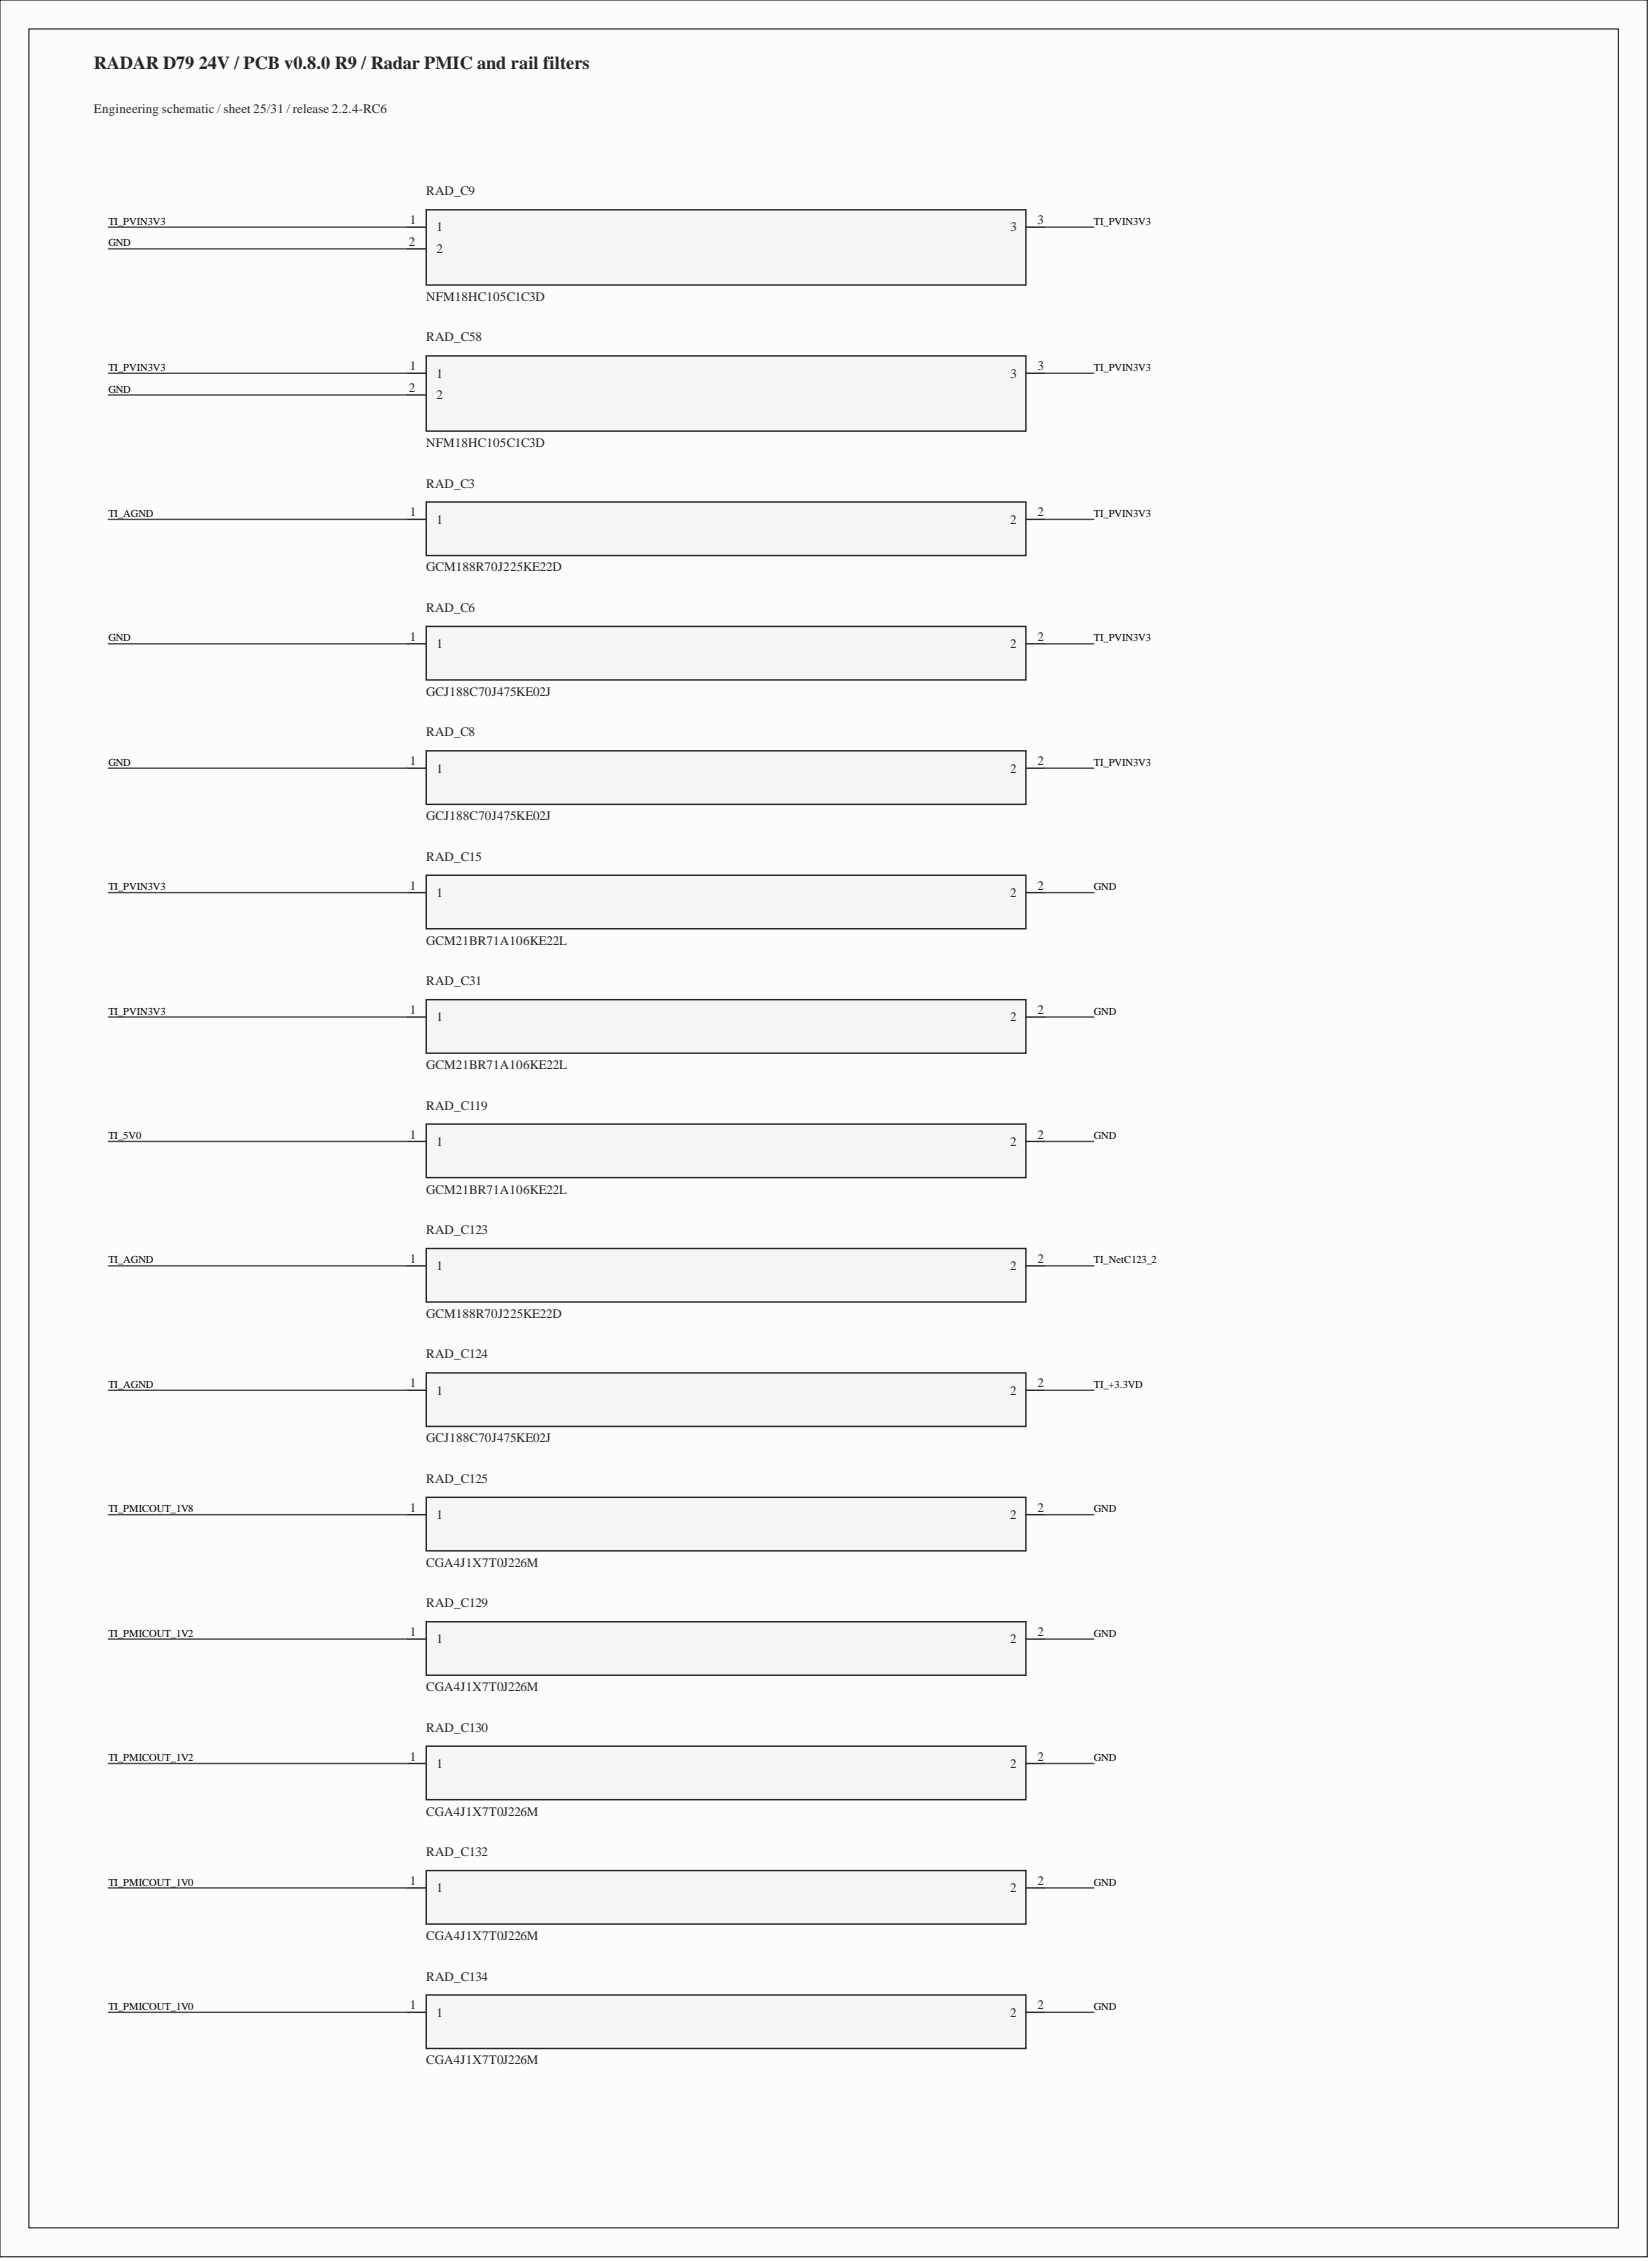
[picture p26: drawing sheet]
<svg xmlns="http://www.w3.org/2000/svg" width="289mm" height="396mm" viewBox="0 0 289 396" stroke-linecap="round" stroke-linejoin="round" font-family="sans-serif">
<defs><g id="words">
<text font-size="3.2" fill="#262626" x="16.5" y="12">RADAR D79 24V / PCB v0.8.0 R9 / Radar PMIC and rail filters</text>
<g font-size="2.3" fill="#262626">
<text x="16.5" y="19.8">Engineering schematic / sheet 25/31 / release 2.2.4-RC6</text>
<text x="74.7" y="34.2">RAD_C9</text>
<text x="74.7" y="52.7">NFM18HC105C1C3D</text>
<text x="74.7" y="59.8">RAD_C58</text>
<text x="74.7" y="78.3">NFM18HC105C1C3D</text>
<text x="74.7" y="85.4">RAD_C3</text>
<text x="74.7" y="100.1">GCM188R70J225KE22D</text>
<text x="74.7" y="107.2">RAD_C6</text>
<text x="74.7" y="121.9">GCJ188C70J475KE02J</text>
<text x="74.7" y="129">RAD_C8</text>
<text x="74.7" y="143.7">GCJ188C70J475KE02J</text>
<text x="74.7" y="150.8">RAD_C15</text>
<text x="74.7" y="165.5">GCM21BR71A106KE22L</text>
<text x="74.7" y="172.6">RAD_C31</text>
<text x="74.7" y="187.3">GCM21BR71A106KE22L</text>
<text x="74.7" y="194.4">RAD_C119</text>
<text x="74.7" y="209.1">GCM21BR71A106KE22L</text>
<text x="74.7" y="216.2">RAD_C123</text>
<text x="74.7" y="230.9">GCM188R70J225KE22D</text>
<text x="74.7" y="238">RAD_C124</text>
<text x="74.7" y="252.7">GCJ188C70J475KE02J</text>
<text x="74.7" y="259.8">RAD_C125</text>
<text x="74.7" y="274.5">CGA4J1X7T0J226M</text>
<text x="74.7" y="281.6">RAD_C129</text>
<text x="74.7" y="296.3">CGA4J1X7T0J226M</text>
<text x="74.7" y="303.4">RAD_C130</text>
<text x="74.7" y="318.1">CGA4J1X7T0J226M</text>
<text x="74.7" y="325.2">RAD_C132</text>
<text x="74.7" y="339.9">CGA4J1X7T0J226M</text>
<text x="74.7" y="347">RAD_C134</text>
<text x="74.7" y="361.7">CGA4J1X7T0J226M</text>
</g>
<g font-size="2.3" fill="#282828">
<text x="71.8" y="39.3">1</text>
<text x="76.5" y="40.6">1</text>
<text x="177.1" y="40.6">3</text>
<text x="181.8" y="39.3">3</text>
<text x="71.6" y="43.1">2</text>
<text x="76.5" y="44.4">2</text>
<text x="71.8" y="64.9">1</text>
<text x="181.8" y="64.9">3</text>
<text x="71.6" y="68.7">2</text>
<text x="76.5" y="66.2">1</text>
<text x="76.5" y="70">2</text>
<text x="177.1" y="66.2">3</text>
<text x="71.8" y="90.5">1</text>
<text x="76.5" y="91.8">1</text>
<text x="177" y="91.8">2</text>
<text x="181.8" y="90.5">2</text>
<text x="71.8" y="112.3">1</text>
<text x="76.5" y="113.6">1</text>
<text x="177" y="113.6">2</text>
<text x="181.8" y="112.3">2</text>
<text x="71.8" y="134.1">1</text>
<text x="76.5" y="135.4">1</text>
<text x="177" y="135.4">2</text>
<text x="181.8" y="134.1">2</text>
<text x="71.8" y="155.9">1</text>
<text x="181.8" y="155.9">2</text>
<text x="76.5" y="157.2">1</text>
<text x="177" y="157.2">2</text>
<text x="71.8" y="177.7">1</text>
<text x="76.5" y="179">1</text>
<text x="177" y="179">2</text>
<text x="181.8" y="177.7">2</text>
<text x="71.8" y="199.5">1</text>
<text x="76.5" y="200.8">1</text>
<text x="177" y="200.8">2</text>
<text x="181.8" y="199.5">2</text>
<text x="71.8" y="221.3">1</text>
<text x="181.8" y="221.3">2</text>
<text x="76.5" y="222.6">1</text>
<text x="177" y="222.6">2</text>
<text x="71.8" y="243.1">1</text>
<text x="76.5" y="244.4">1</text>
<text x="177" y="244.4">2</text>
<text x="181.8" y="243.1">2</text>
<text x="71.8" y="264.9">1</text>
<text x="76.5" y="266.2">1</text>
<text x="177" y="266.2">2</text>
<text x="181.8" y="264.9">2</text>
<text x="71.8" y="286.7">1</text>
<text x="76.5" y="288">1</text>
<text x="177" y="288">2</text>
<text x="181.8" y="286.7">2</text>
<text x="71.8" y="308.5">1</text>
<text x="76.5" y="309.8">1</text>
<text x="177" y="309.8">2</text>
<text x="181.8" y="308.5">2</text>
<text x="71.8" y="330.3">1</text>
<text x="76.5" y="331.6">1</text>
<text x="177" y="331.6">2</text>
<text x="181.8" y="330.3">2</text>
<text x="71.8" y="352.1">1</text>
<text x="76.5" y="353.4">1</text>
<text x="177" y="353.4">2</text>
<text x="181.8" y="352.1">2</text>
</g>
<g font-size="1.9">
<text x="19" y="39.4">TI_PVIN3V3</text>
<text x="191.7" y="39.4">TI_PVIN3V3</text>
<text x="19" y="43.2">GND</text>
<text x="19" y="65">TI_PVIN3V3</text>
<text x="191.7" y="65">TI_PVIN3V3</text>
<text x="19" y="68.8">GND</text>
<text x="19" y="90.6">TI_AGND</text>
<text x="191.7" y="90.6">TI_PVIN3V3</text>
<text x="19" y="112.4">GND</text>
<text x="191.7" y="112.4">TI_PVIN3V3</text>
<text x="19" y="134.2">GND</text>
<text x="191.7" y="134.2">TI_PVIN3V3</text>
<text x="19" y="156">TI_PVIN3V3</text>
<text x="191.7" y="156">GND</text>
<text x="19" y="177.8">TI_PVIN3V3</text>
<text x="191.7" y="177.8">GND</text>
<text x="19" y="199.6">TI_5V0</text>
<text x="191.7" y="199.6">GND</text>
<text x="19" y="221.4">TI_AGND</text>
<text x="191.7" y="221.4">TI_NetC123_2</text>
<text x="19" y="243.2">TI_AGND</text>
<text x="191.7" y="243.2">TI_+3.3VD</text>
<text x="19" y="265">TI_PMICOUT_1V8</text>
<text x="191.7" y="265">GND</text>
<text x="19" y="286.8">TI_PMICOUT_1V2</text>
<text x="191.7" y="286.8">GND</text>
<text x="19" y="308.6">TI_PMICOUT_1V2</text>
<text x="191.7" y="308.6">GND</text>
<text x="19" y="330.4">TI_PMICOUT_1V0</text>
<text x="191.7" y="330.4">GND</text>
<text x="19" y="352.2">TI_PMICOUT_1V0</text>
<text x="191.7" y="352.2">GND</text>
</g>
</g></defs>
<path d="M0 0h288.6v395.4h-288.6z" fill-rule="evenodd" fill="#fcfcfc"/>
<path d="M0 0h288.6v395.4h-288.6z" fill="none" stroke="#000" stroke-width=".18"/>
<path d="M5.1 5.1h278.5v385.3h-278.5z" fill-rule="evenodd" fill="#fcfcfc"/>
<path d="M5.1 5.1h278.5v385.3h-278.5z" fill="none" stroke="#000" stroke-width=".18"/>
<path d="M74.7 36.8h105.1v13.1h-105.1z" fill-rule="evenodd" fill="#f5f5f5"/>
<path d="M74.7 36.8h105.1v13.1h-105.1z" fill="none" stroke="#262626" stroke-width=".25"/>
<path d="M71.4 39.8h3.3M179.8 39.8h3.2M71.4 43.6h3.3" fill="none" stroke="#282828" stroke-width=".25"/>
<path d="M19 39.8h52.4M183 39.8h8.7M19 43.6h52.4" fill="none" stroke="#4c4c4c" stroke-width=".25"/>
<path d="M74.7 62.4h105.1v13.1h-105.1z" fill-rule="evenodd" fill="#f5f5f5"/>
<path d="M74.7 62.4h105.1v13.1h-105.1z" fill="none" stroke="#262626" stroke-width=".25"/>
<path d="M71.4 65.4h3.3M71.4 69.2h3.3M179.8 65.4h3.2" fill="none" stroke="#282828" stroke-width=".25"/>
<path d="M19 65.4h52.4M19 69.2h52.4M183 65.4h8.7" fill="none" stroke="#4c4c4c" stroke-width=".25"/>
<path d="M74.7 88h105.1v9.3h-105.1z" fill-rule="evenodd" fill="#f5f5f5"/>
<path d="M74.7 88h105.1v9.3h-105.1z" fill="none" stroke="#262626" stroke-width=".25"/>
<path d="M71.4 91h3.3M179.8 91h3.2" fill="none" stroke="#282828" stroke-width=".25"/>
<path d="M19 91h52.4M183 91h8.7" fill="none" stroke="#4c4c4c" stroke-width=".25"/>
<path d="M74.7 109.8h105.1v9.3h-105.1z" fill-rule="evenodd" fill="#f5f5f5"/>
<path d="M74.7 109.8h105.1v9.3h-105.1z" fill="none" stroke="#262626" stroke-width=".25"/>
<path d="M71.4 112.8h3.3M179.8 112.8h3.2" fill="none" stroke="#282828" stroke-width=".25"/>
<path d="M19 112.8h52.4M183 112.8h8.7" fill="none" stroke="#4c4c4c" stroke-width=".25"/>
<path d="M74.7 131.6h105.1v9.3h-105.1z" fill-rule="evenodd" fill="#f5f5f5"/>
<path d="M74.7 131.6h105.1v9.3h-105.1z" fill="none" stroke="#262626" stroke-width=".25"/>
<path d="M71.4 134.6h3.3M179.8 134.6h3.2" fill="none" stroke="#282828" stroke-width=".25"/>
<path d="M19 134.6h52.4M183 134.6h8.7" fill="none" stroke="#4c4c4c" stroke-width=".25"/>
<path d="M74.7 153.4h105.1v9.3h-105.1z" fill-rule="evenodd" fill="#f5f5f5"/>
<path d="M74.7 153.4h105.1v9.3h-105.1z" fill="none" stroke="#262626" stroke-width=".25"/>
<path d="M71.4 156.4h3.3M179.8 156.4h3.2" fill="none" stroke="#282828" stroke-width=".25"/>
<path d="M19 156.4h52.4M183 156.4h8.7" fill="none" stroke="#4c4c4c" stroke-width=".25"/>
<path d="M74.7 175.2h105.1v9.3h-105.1z" fill-rule="evenodd" fill="#f5f5f5"/>
<path d="M74.7 175.2h105.1v9.3h-105.1z" fill="none" stroke="#262626" stroke-width=".25"/>
<path d="M71.4 178.2h3.3M179.8 178.2h3.2" fill="none" stroke="#282828" stroke-width=".25"/>
<path d="M19 178.2h52.4M183 178.2h8.7" fill="none" stroke="#4c4c4c" stroke-width=".25"/>
<path d="M74.7 197h105.1v9.3h-105.1z" fill-rule="evenodd" fill="#f5f5f5"/>
<path d="M74.7 197h105.1v9.3h-105.1z" fill="none" stroke="#262626" stroke-width=".25"/>
<path d="M71.4 200h3.3M179.8 200h3.2" fill="none" stroke="#282828" stroke-width=".25"/>
<path d="M19 200h52.4M183 200h8.7" fill="none" stroke="#4c4c4c" stroke-width=".25"/>
<path d="M74.7 218.8h105.1v9.3h-105.1z" fill-rule="evenodd" fill="#f5f5f5"/>
<path d="M74.7 218.8h105.1v9.3h-105.1z" fill="none" stroke="#262626" stroke-width=".25"/>
<path d="M71.4 221.8h3.3M179.8 221.8h3.2" fill="none" stroke="#282828" stroke-width=".25"/>
<path d="M19 221.8h52.4M183 221.8h8.7" fill="none" stroke="#4c4c4c" stroke-width=".25"/>
<path d="M74.7 240.6h105.1v9.3h-105.1z" fill-rule="evenodd" fill="#f5f5f5"/>
<path d="M74.7 240.6h105.1v9.3h-105.1z" fill="none" stroke="#262626" stroke-width=".25"/>
<path d="M71.4 243.6h3.3M179.8 243.6h3.2" fill="none" stroke="#282828" stroke-width=".25"/>
<path d="M19 243.6h52.4M183 243.6h8.7" fill="none" stroke="#4c4c4c" stroke-width=".25"/>
<path d="M74.7 262.4h105.1v9.3h-105.1z" fill-rule="evenodd" fill="#f5f5f5"/>
<path d="M74.7 262.4h105.1v9.3h-105.1z" fill="none" stroke="#262626" stroke-width=".25"/>
<path d="M71.4 265.4h3.3M179.8 265.4h3.2" fill="none" stroke="#282828" stroke-width=".25"/>
<path d="M19 265.4h52.4M183 265.4h8.7" fill="none" stroke="#4c4c4c" stroke-width=".25"/>
<path d="M74.7 284.2h105.1v9.3h-105.1z" fill-rule="evenodd" fill="#f5f5f5"/>
<path d="M74.7 284.2h105.1v9.3h-105.1z" fill="none" stroke="#262626" stroke-width=".25"/>
<path d="M71.4 287.2h3.3M179.8 287.2h3.2" fill="none" stroke="#282828" stroke-width=".25"/>
<path d="M19 287.2h52.4M183 287.2h8.7" fill="none" stroke="#4c4c4c" stroke-width=".25"/>
<path d="M74.7 306h105.1v9.3h-105.1z" fill-rule="evenodd" fill="#f5f5f5"/>
<path d="M74.7 306h105.1v9.3h-105.1z" fill="none" stroke="#262626" stroke-width=".25"/>
<path d="M71.4 309h3.3M179.8 309h3.2" fill="none" stroke="#282828" stroke-width=".25"/>
<path d="M19 309h52.4M183 309h8.7" fill="none" stroke="#4c4c4c" stroke-width=".25"/>
<path d="M74.7 327.8h105.1v9.3h-105.1z" fill-rule="evenodd" fill="#f5f5f5"/>
<path d="M74.7 327.8h105.1v9.3h-105.1z" fill="none" stroke="#262626" stroke-width=".25"/>
<path d="M71.4 330.8h3.3M179.8 330.8h3.2" fill="none" stroke="#282828" stroke-width=".25"/>
<path d="M19 330.8h52.4M183 330.8h8.7" fill="none" stroke="#4c4c4c" stroke-width=".25"/>
<path d="M74.7 349.6h105.1v9.3h-105.1z" fill-rule="evenodd" fill="#f5f5f5"/>
<path d="M74.7 349.6h105.1v9.3h-105.1z" fill="none" stroke="#262626" stroke-width=".25"/>
<path d="M71.4 352.6h3.3M179.8 352.6h3.2" fill="none" stroke="#282828" stroke-width=".25"/>
<path d="M19 352.6h52.4M183 352.6h8.7" fill="none" stroke="#4c4c4c" stroke-width=".25"/>
<use href="#words"/>
</svg>
